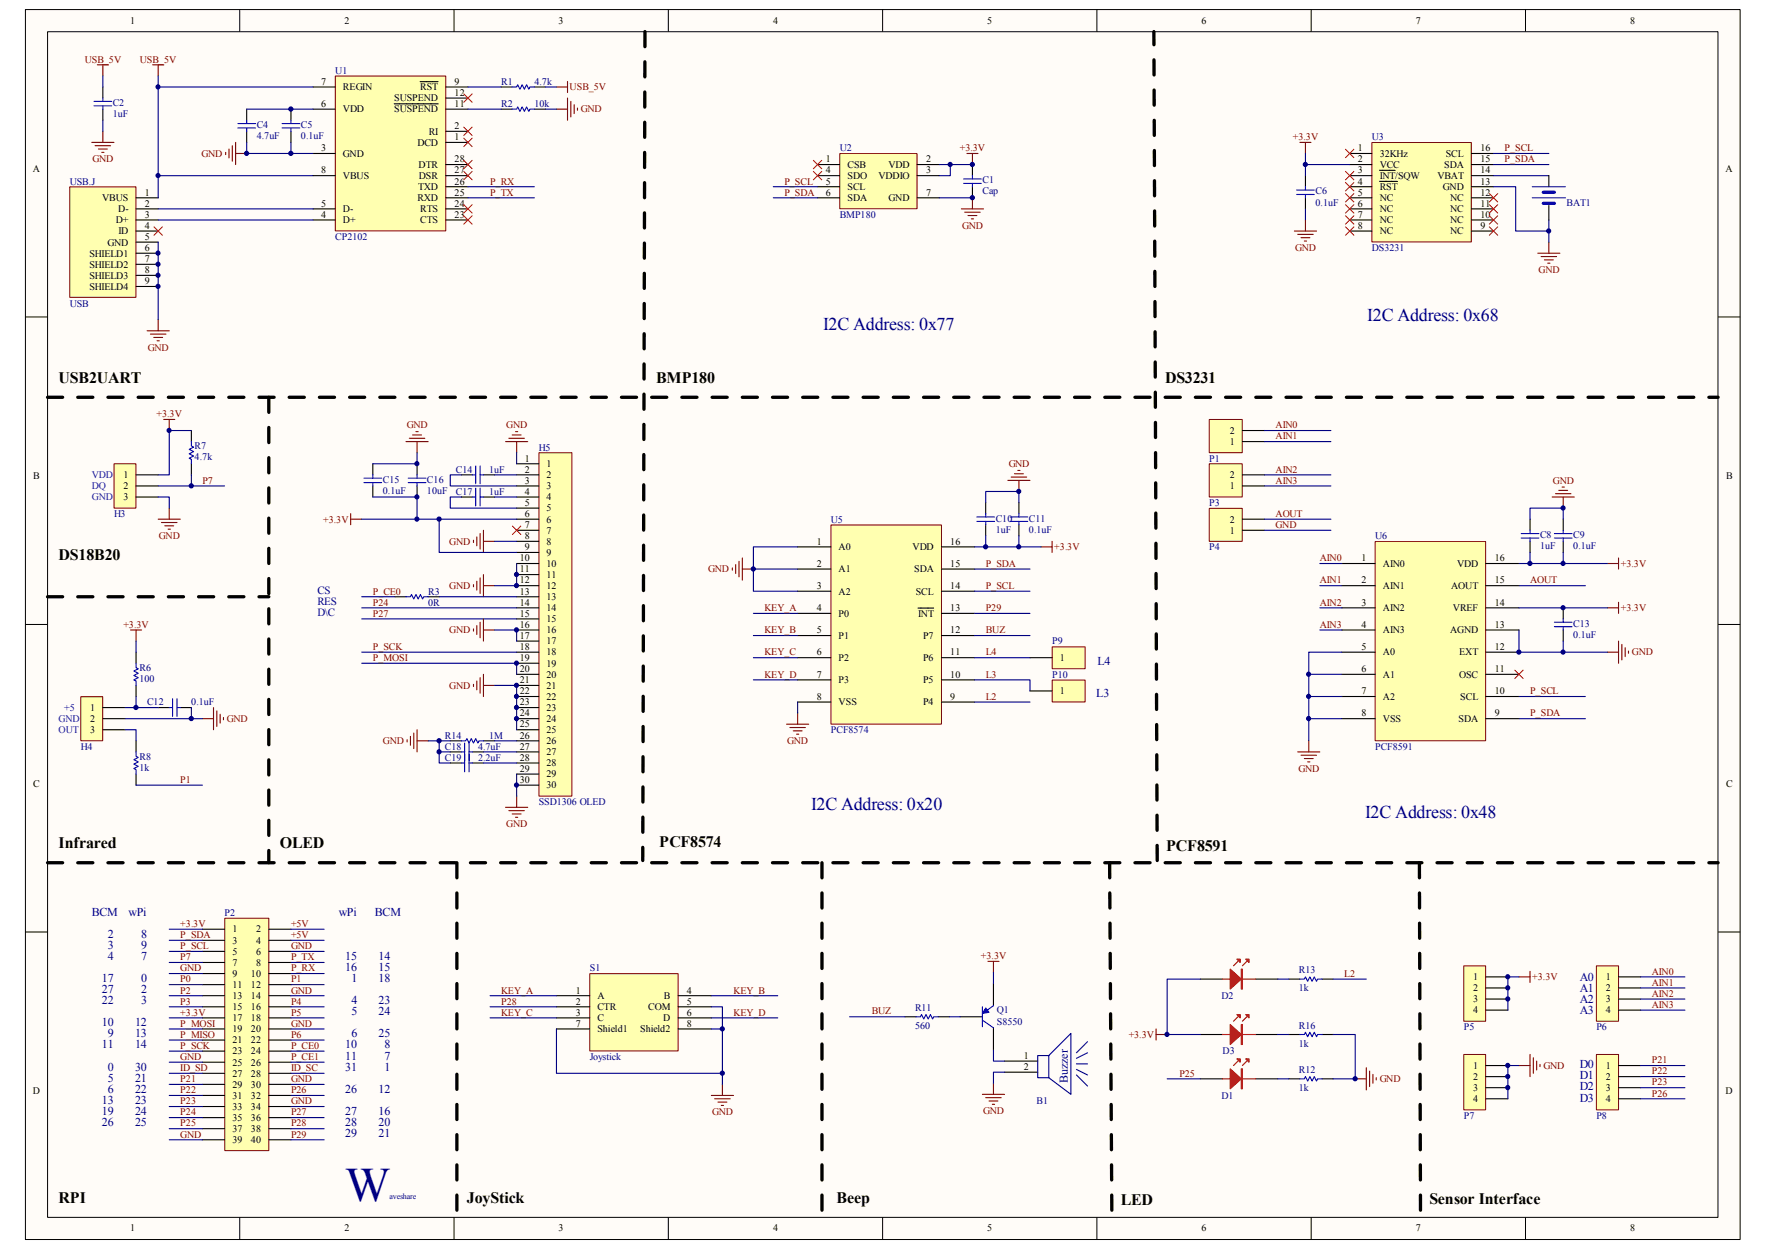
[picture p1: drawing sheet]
<svg xmlns="http://www.w3.org/2000/svg" width="297mm" height="210mm" viewBox="0 0 297 210" stroke-linecap="round" stroke-linejoin="round" font-family="sans-serif">
<defs><g id="words">
<text font-size="8.1" fill="#000080" x="58" y="202">W</text>
<g font-size="3" fill="#000080">
<text x="230" y="54">I2C Address: 0x68</text>
<text x="138.4" y="55.5">I2C Address: 0x77</text>
<text x="136.4" y="136.1">I2C Address: 0x20</text>
<text x="229.6" y="137.5">I2C Address: 0x48</text>
</g>
<g font-size="2.7">
<text x="9.9" y="64.4">USB2UART</text>
<text x="110.3" y="64.4">BMP180</text>
<text x="195.9" y="64.4">DS3231</text>
<text x="9.9" y="94.2">DS18B20</text>
<text x="9.9" y="142.6">Infrared</text>
<text x="47.1" y="142.6">OLED</text>
<text x="110.9" y="142.5">PCF8574</text>
<text x="196.1" y="143">PCF8591</text>
<text x="9.9" y="202.3">RPI</text>
<text x="78.5" y="202.3">JoyStick</text>
<text x="140.7" y="202.3">Beep</text>
<text x="188.5" y="202.7">LED</text>
<text x="240.4" y="202.4">Sensor Interface</text>
</g>
<g font-size="2" fill="#000080">
<text x="184.6" y="111.8">L4</text>
<text x="184.3" y="117.2">L3</text>
<text x="15.5" y="153.9">BCM</text>
<text x="21.6" y="153.9">wPi</text>
<text x="57" y="153.9">wPi</text>
<text x="63" y="153.9">BCM</text>
<text x="18.2" y="157.7">2</text>
<text x="18.2" y="159.5">3</text>
<text x="18.2" y="161.4">4</text>
<text x="23.7" y="157.7">8</text>
<text x="23.7" y="159.5">9</text>
<text x="23.7" y="161.4">7</text>
<text x="58.1" y="161.4">15</text>
<text x="63.7" y="161.4">14</text>
<text x="17.1" y="165.1">17</text>
<text x="17.1" y="167">27</text>
<text x="23.7" y="165.1">0</text>
<text x="23.7" y="167">2</text>
<text x="58.1" y="163.2">16</text>
<text x="59.1" y="165.1">1</text>
<text x="63.7" y="165.1">18</text>
<text x="63.7" y="163.2">15</text>
<text x="265.7" y="164.9">A0</text>
<text x="265.7" y="166.8">A1</text>
<text x="17.1" y="168.8">22</text>
<text x="17.1" y="172.6">10</text>
<text x="22.7" y="172.6">12</text>
<text x="23.7" y="168.8">3</text>
<text x="59.1" y="168.8">4</text>
<text x="59.1" y="170.7">5</text>
<text x="63.7" y="168.8">23</text>
<text x="63.7" y="170.7">24</text>
<text x="265.7" y="168.7">A2</text>
<text x="265.7" y="170.5">A3</text>
<text x="17.1" y="176.3">11</text>
<text x="18.2" y="174.4">9</text>
<text x="22.7" y="174.4">13</text>
<text x="22.7" y="176.3">14</text>
<text x="58.1" y="176.3">10</text>
<text x="58.1" y="178.1">11</text>
<text x="59.1" y="174.4">6</text>
<text x="63.7" y="174.4">25</text>
<text x="64.7" y="176.3">8</text>
<text x="64.7" y="178.1">7</text>
<text x="265.7" y="179.6">D0</text>
<text x="17.1" y="185.6">13</text>
<text x="18.2" y="180">0</text>
<text x="18.2" y="181.9">5</text>
<text x="18.2" y="183.7">6</text>
<text x="22.7" y="180">30</text>
<text x="22.7" y="181.9">21</text>
<text x="22.7" y="183.7">22</text>
<text x="22.7" y="185.6">23</text>
<text x="58.1" y="183.7">26</text>
<text x="58.1" y="180">31</text>
<text x="63.7" y="183.7">12</text>
<text x="64.7" y="180">1</text>
<text x="179.6" y="182.1" transform="rotate(-90 179.6 182.1)">Buzzer</text>
<text x="265.7" y="181.5">D1</text>
<text x="265.7" y="183.3">D2</text>
<text x="265.7" y="185.2">D3</text>
<text x="17.1" y="187.5">19</text>
<text x="17.1" y="189.3">26</text>
<text x="22.7" y="187.5">24</text>
<text x="22.7" y="189.3">25</text>
<text x="58.1" y="187.5">27</text>
<text x="58.1" y="189.3">28</text>
<text x="58.1" y="191.2">29</text>
<text x="63.7" y="191.2">21</text>
<text x="63.7" y="187.5">16</text>
<text x="63.7" y="189.3">20</text>
</g>
<g font-size="1.9" fill="#000080">
<text x="53.4" y="99.9">CS</text>
<text x="53.4" y="101.8">RES</text>
<text x="53.4" y="103.6">D\C</text>
</g>
<g font-size="1.7">
<text x="21.9" y="4">1</text>
<text x="57.9" y="4">2</text>
<text x="93.9" y="4">3</text>
<text x="130" y="4">4</text>
<text x="166" y="4">5</text>
<text x="202.1" y="4">6</text>
<text x="238.1" y="4">7</text>
<text x="274.2" y="4">8</text>
<text x="54" y="18">6</text>
<text x="54" y="14.2">7</text>
<text x="57.7" y="15.2">REGIN</text>
<text x="66.3" y="17">SUSPEND</text>
<text x="70.7" y="15.2">RST</text>
<text x="76.5" y="18">11</text>
<text x="76.5" y="16.1">12</text>
<text x="76.5" y="14.2">9</text>
<text x="57.7" y="18.9">VDD</text>
<text x="66.3" y="18.9">SUSPEND</text>
<text x="72.1" y="22.6">RI</text>
<text x="76.5" y="23.6">1</text>
<text x="76.5" y="21.7">2</text>
<text x="5.5" y="28.9">A</text>
<text x="54" y="29.1">8</text>
<text x="54" y="25.4">3</text>
<text x="57.7" y="26.3">GND</text>
<text x="70.2" y="24.5">DCD</text>
<text x="70.4" y="28.2">DTR</text>
<text x="76.5" y="29.1">27</text>
<text x="76.5" y="27.3">28</text>
<text x="138.9" y="27.3">1</text>
<text x="138.9" y="29.1">4</text>
<text x="142.5" y="28.2">CSB</text>
<text x="149.4" y="28.2">VDD</text>
<text x="155.8" y="27.3">2</text>
<text x="155.8" y="29.1">3</text>
<text x="228.4" y="25.4">1</text>
<text x="228.4" y="27.3">2</text>
<text x="228.4" y="29.1">3</text>
<text x="232" y="26.3">32KHz</text>
<text x="232" y="28.2">VCC</text>
<text x="242.9" y="28.2">SDA</text>
<text x="243.1" y="26.3">SCL</text>
<text x="249" y="29.1">14</text>
<text x="249" y="27.3">15</text>
<text x="249" y="25.4">16</text>
<text x="290.2" y="28.9">A</text>
<text x="17.2" y="33.8">VBUS</text>
<text x="19.9" y="35.7">D-</text>
<text x="24.4" y="32.9">1</text>
<text x="24.4" y="34.8">2</text>
<text x="54" y="34.8">5</text>
<text x="57.7" y="35.7">D-</text>
<text x="57.7" y="30.1">VBUS</text>
<text x="70.2" y="33.8">RXD</text>
<text x="70.3" y="32">TXD</text>
<text x="70.4" y="30.1">DSR</text>
<text x="70.7" y="35.7">RTS</text>
<text x="76.5" y="34.8">24</text>
<text x="76.5" y="32.9">25</text>
<text x="76.5" y="31">26</text>
<text x="138.9" y="31">5</text>
<text x="138.9" y="32.9">6</text>
<text x="142.5" y="30.1">SDO</text>
<text x="142.5" y="32">SCL</text>
<text x="142.5" y="33.8">SDA</text>
<text x="147.7" y="30.1">VDDIO</text>
<text x="149.4" y="33.8">GND</text>
<text x="155.8" y="32.9">7</text>
<text x="228.4" y="31">4</text>
<text x="228.4" y="32.9">5</text>
<text x="228.4" y="34.8">6</text>
<text x="232" y="30.1">INT/SQW</text>
<text x="232" y="32">RST</text>
<text x="232" y="33.8">NC</text>
<text x="232" y="35.7">NC</text>
<text x="241.7" y="30.1">VBAT</text>
<text x="242.7" y="32">GND</text>
<text x="243.9" y="35.7">NC</text>
<text x="243.9" y="33.8">NC</text>
<text x="249" y="34.8">11</text>
<text x="249" y="32.9">12</text>
<text x="249" y="31">13</text>
<text x="18.1" y="41.3">GND</text>
<text x="19.5" y="37.6">D+</text>
<text x="19.9" y="39.4">ID</text>
<text x="24.4" y="36.6">3</text>
<text x="24.4" y="38.5">4</text>
<text x="24.4" y="40.4">5</text>
<text x="54" y="36.6">4</text>
<text x="57.7" y="37.6">D+</text>
<text x="70.7" y="37.6">CTS</text>
<text x="76.5" y="36.6">23</text>
<text x="228.4" y="36.6">7</text>
<text x="228.4" y="38.5">8</text>
<text x="232" y="37.6">NC</text>
<text x="232" y="39.4">NC</text>
<text x="243.9" y="39.4">NC</text>
<text x="243.9" y="37.6">NC</text>
<text x="249" y="38.5">9</text>
<text x="249" y="36.6">10</text>
<text x="15" y="43.2">SHIELD1</text>
<text x="15" y="45">SHIELD2</text>
<text x="15" y="46.9">SHIELD3</text>
<text x="24.4" y="42.2">6</text>
<text x="24.4" y="44.1">7</text>
<text x="24.4" y="45.9">8</text>
<text x="24.4" y="47.8">9</text>
<text x="15" y="48.7">SHIELD4</text>
<text x="88.3" y="77.6">1</text>
<text x="206.8" y="74.8">1</text>
<text x="206.8" y="73">2</text>
<text x="5.6" y="80.6">B</text>
<text x="20.7" y="80.4">1</text>
<text x="20.7" y="82.3">2</text>
<text x="88.3" y="79.5">2</text>
<text x="88.3" y="81.3">3</text>
<text x="88.3" y="83.2">4</text>
<text x="91.9" y="78.5">1</text>
<text x="91.9" y="80.4">2</text>
<text x="91.9" y="82.3">3</text>
<text x="206.8" y="82.3">1</text>
<text x="206.8" y="80.4">2</text>
<text x="290.3" y="80.6">B</text>
<text x="20.7" y="84.1">3</text>
<text x="88.3" y="85.1">5</text>
<text x="88.3" y="86.9">6</text>
<text x="88.3" y="88.8">7</text>
<text x="91.9" y="84.1">4</text>
<text x="91.9" y="86">5</text>
<text x="91.9" y="87.9">6</text>
<text x="91.9" y="89.7">7</text>
<text x="206.8" y="89.7">1</text>
<text x="206.8" y="87.9">2</text>
<text x="87.4" y="94.4">10</text>
<text x="88.3" y="90.6">8</text>
<text x="88.3" y="92.5">9</text>
<text x="91.9" y="91.6">8</text>
<text x="91.9" y="93.4">9</text>
<text x="91.9" y="95.3">10</text>
<text x="137.4" y="91.6">1</text>
<text x="137.4" y="95.3">2</text>
<text x="141" y="92.5">A0</text>
<text x="153.5" y="92.5">VDD</text>
<text x="159.8" y="95.3">15</text>
<text x="159.8" y="91.6">16</text>
<text x="228.9" y="94.4">1</text>
<text x="232.6" y="95.3">AIN0</text>
<text x="245" y="95.3">VDD</text>
<text x="251.4" y="94.4">16</text>
<text x="87.4" y="96.2">11</text>
<text x="87.4" y="98.1">12</text>
<text x="87.4" y="100">13</text>
<text x="87.4" y="101.8">14</text>
<text x="91.9" y="97.2">11</text>
<text x="91.9" y="99">12</text>
<text x="91.9" y="100.9">13</text>
<text x="137.4" y="99">3</text>
<text x="141" y="96.2">A1</text>
<text x="141" y="100">A2</text>
<text x="153.8" y="96.2">SDA</text>
<text x="154" y="100">SCL</text>
<text x="159.8" y="99">14</text>
<text x="228.9" y="98.1">2</text>
<text x="228.9" y="101.8">3</text>
<text x="232.6" y="99">AIN1</text>
<text x="244.1" y="99">AOUT</text>
<text x="251.4" y="101.8">14</text>
<text x="251.4" y="98.1">15</text>
<text x="87.4" y="103.7">15</text>
<text x="87.4" y="105.5">16</text>
<text x="87.4" y="107.4">17</text>
<text x="91.9" y="102.8">14</text>
<text x="91.9" y="104.6">15</text>
<text x="91.9" y="106.5">16</text>
<text x="137.4" y="102.8">4</text>
<text x="137.4" y="106.5">5</text>
<text x="141" y="103.7">P0</text>
<text x="141" y="107.4">P1</text>
<text x="154.4" y="103.7">INT</text>
<text x="155.2" y="107.4">P7</text>
<text x="159.8" y="106.5">12</text>
<text x="159.8" y="102.8">13</text>
<text x="228.9" y="105.5">4</text>
<text x="232.6" y="102.8">AIN2</text>
<text x="232.6" y="106.5">AIN3</text>
<text x="243.9" y="106.5">AGND</text>
<text x="244.4" y="102.8">VREF</text>
<text x="251.4" y="105.5">13</text>
<text x="87.4" y="109.3">18</text>
<text x="87.4" y="111.1">19</text>
<text x="87.4" y="113">20</text>
<text x="91.9" y="108.3">17</text>
<text x="91.9" y="110.2">18</text>
<text x="91.9" y="112.1">19</text>
<text x="91.9" y="113.9">20</text>
<text x="137.4" y="110.2">6</text>
<text x="137.4" y="113.9">7</text>
<text x="141" y="111.1">P2</text>
<text x="155.2" y="111.1">P6</text>
<text x="159.8" y="113.9">10</text>
<text x="159.8" y="110.2">11</text>
<text x="178.2" y="111.1">1</text>
<text x="228.9" y="109.3">5</text>
<text x="228.9" y="113">6</text>
<text x="232.6" y="110.2">A0</text>
<text x="232.6" y="113.9">A1</text>
<text x="245.4" y="113.9">OSC</text>
<text x="245.4" y="110.2">EXT</text>
<text x="251.4" y="113">11</text>
<text x="251.4" y="109.3">12</text>
<text x="15.2" y="119.5">1</text>
<text x="87.4" y="114.9">21</text>
<text x="87.4" y="116.7">22</text>
<text x="87.4" y="118.6">23</text>
<text x="91.9" y="115.8">21</text>
<text x="91.9" y="117.7">22</text>
<text x="91.9" y="119.5">23</text>
<text x="137.4" y="117.7">8</text>
<text x="141" y="114.9">P3</text>
<text x="141" y="118.6">VSS</text>
<text x="155.2" y="118.6">P4</text>
<text x="155.2" y="114.9">P5</text>
<text x="159.8" y="117.7">9</text>
<text x="178.2" y="116.7">1</text>
<text x="228.9" y="116.7">7</text>
<text x="232.6" y="117.7">A2</text>
<text x="245.6" y="117.7">SCL</text>
<text x="251.4" y="116.7">10</text>
<text x="15.2" y="121.4">2</text>
<text x="15.2" y="123.2">3</text>
<text x="87.4" y="120.4">24</text>
<text x="87.4" y="122.3">25</text>
<text x="87.4" y="124.2">26</text>
<text x="91.9" y="121.4">24</text>
<text x="91.9" y="123.2">25</text>
<text x="91.9" y="125.1">26</text>
<text x="228.9" y="120.4">8</text>
<text x="232.6" y="121.4">VSS</text>
<text x="245.3" y="121.4">SDA</text>
<text x="251.4" y="120.4">9</text>
<text x="87.4" y="126">27</text>
<text x="87.4" y="127.9">28</text>
<text x="87.4" y="129.8">29</text>
<text x="87.4" y="131.6">30</text>
<text x="91.9" y="127">27</text>
<text x="91.9" y="128.8">28</text>
<text x="91.9" y="130.7">29</text>
<text x="5.6" y="132.3">C</text>
<text x="91.9" y="132.6">30</text>
<text x="290.3" y="132.3">C</text>
<text x="39.1" y="156.8">1</text>
<text x="39.1" y="158.7">3</text>
<text x="39.1" y="160.5">5</text>
<text x="43.1" y="156.8">2</text>
<text x="43.1" y="158.7">4</text>
<text x="43.1" y="160.5">6</text>
<text x="39.1" y="162.4">7</text>
<text x="39.1" y="164.3">9</text>
<text x="39.1" y="166.1">11</text>
<text x="39.1" y="168">13</text>
<text x="42.2" y="164.3">10</text>
<text x="42.2" y="166.1">12</text>
<text x="42.2" y="168">14</text>
<text x="43.1" y="162.4">8</text>
<text x="96.8" y="167.1">1</text>
<text x="100.5" y="168">A</text>
<text x="111.6" y="168">B</text>
<text x="115.5" y="167.1">4</text>
<text x="247.7" y="164.8">1</text>
<text x="247.7" y="166.7">2</text>
<text x="270.1" y="164.8">1</text>
<text x="270.1" y="166.7">2</text>
<text x="39.1" y="169.8">15</text>
<text x="39.1" y="171.7">17</text>
<text x="39.1" y="173.6">19</text>
<text x="42.2" y="169.8">16</text>
<text x="42.2" y="171.7">18</text>
<text x="42.2" y="173.6">20</text>
<text x="96.8" y="168.9">2</text>
<text x="96.8" y="170.8">3</text>
<text x="96.8" y="172.6">7</text>
<text x="100.5" y="169.8">CTR</text>
<text x="100.5" y="171.7">C</text>
<text x="100.5" y="173.6">Shield1</text>
<text x="107.7" y="173.6">Shield2</text>
<text x="109" y="169.8">COM</text>
<text x="111.6" y="171.7">D</text>
<text x="115.5" y="168.9">5</text>
<text x="115.5" y="170.8">6</text>
<text x="115.5" y="172.6">8</text>
<text x="247.7" y="168.5">3</text>
<text x="247.7" y="170.4">4</text>
<text x="270.1" y="168.5">3</text>
<text x="270.1" y="170.4">4</text>
<text x="39.1" y="175.4">21</text>
<text x="39.1" y="177.3">23</text>
<text x="39.1" y="179.2">25</text>
<text x="42.2" y="175.4">22</text>
<text x="42.2" y="177.3">24</text>
<text x="42.2" y="179.2">26</text>
<text x="172.2" y="178">1</text>
<text x="172.2" y="179.9">2</text>
<text x="247.7" y="179.7">1</text>
<text x="270.1" y="179.7">1</text>
<text x="5.5" y="184">D</text>
<text x="39.1" y="181">27</text>
<text x="39.1" y="182.9">29</text>
<text x="39.1" y="184.7">31</text>
<text x="42.2" y="181">28</text>
<text x="42.2" y="182.9">30</text>
<text x="42.2" y="184.7">32</text>
<text x="247.7" y="181.6">2</text>
<text x="247.7" y="183.4">3</text>
<text x="247.7" y="185.3">4</text>
<text x="270.1" y="181.6">2</text>
<text x="270.1" y="183.4">3</text>
<text x="270.1" y="185.3">4</text>
<text x="290.2" y="184">D</text>
<text x="39.1" y="186.6">33</text>
<text x="39.1" y="188.5">35</text>
<text x="39.1" y="190.3">37</text>
<text x="42.2" y="186.6">34</text>
<text x="42.2" y="188.5">36</text>
<text x="42.2" y="190.3">38</text>
<text x="39.1" y="192.2">39</text>
<text x="42.2" y="192.2">40</text>
<text x="21.9" y="207.1">1</text>
<text x="57.9" y="207.1">2</text>
<text x="93.9" y="207.1">3</text>
<text x="130" y="207.1">4</text>
<text x="166" y="207.1">5</text>
<text x="202.1" y="207.1">6</text>
<text x="238.1" y="207.1">7</text>
<text x="274.2" y="207.1">8</text>
</g>
<g font-size="1.7" fill="#800000">
<text x="14.3" y="10.5">USB_5V</text>
<text x="23.5" y="10.5">USB_5V</text>
<text x="95.8" y="15.2">USB_5V</text>
<text x="97.7" y="18.9">GND</text>
<text x="217.4" y="23.6">+3.3V</text>
<text x="15.5" y="27.3">GND</text>
<text x="33.9" y="26.3">GND</text>
<text x="161.4" y="25.4">+3.3V</text>
<text x="253" y="25.4">P_SCL</text>
<text x="253" y="27.3">P_SDA</text>
<text x="82.4" y="31">P_RX</text>
<text x="82.4" y="32.9">P_TX</text>
<text x="131.9" y="31">P_SCL</text>
<text x="131.9" y="32.9">P_SDA</text>
<text x="161.8" y="38.5">GND</text>
<text x="217.8" y="42.2">GND</text>
<text x="258.7" y="45.9">GND</text>
<text x="24.9" y="58.9">GND</text>
<text x="26.3" y="70.2">+3.3V</text>
<text x="68.4" y="72">GND</text>
<text x="85.1" y="72">GND</text>
<text x="214.5" y="72">AIN0</text>
<text x="214.5" y="73.9">AIN1</text>
<text x="34" y="81.3">P7</text>
<text x="169.6" y="78.5">GND</text>
<text x="214.5" y="79.5">AIN2</text>
<text x="214.5" y="81.3">AIN3</text>
<text x="261.2" y="81.3">GND</text>
<text x="54.4" y="87.9">+3.3V</text>
<text x="214.5" y="86.9">AOUT</text>
<text x="214.5" y="88.8">GND</text>
<text x="26.7" y="90.6">GND</text>
<text x="75.6" y="91.6">GND</text>
<text x="165.8" y="95.3">P_SDA</text>
<text x="177.3" y="92.5">+3.3V</text>
<text x="222" y="94.4">AIN0</text>
<text x="272.6" y="95.3">+3.3V</text>
<text x="62.7" y="101.8">P24</text>
<text x="62.7" y="100">P_CE0</text>
<text x="75.6" y="99">GND</text>
<text x="119.1" y="96.2">GND</text>
<text x="165.8" y="99">P_SCL</text>
<text x="222" y="98.1">AIN1</text>
<text x="222" y="101.8">AIN2</text>
<text x="257.3" y="98.1">AOUT</text>
<text x="20.7" y="105.5">+3.3V</text>
<text x="62.7" y="103.7">P27</text>
<text x="75.6" y="106.5">GND</text>
<text x="128.6" y="102.8">KEY_A</text>
<text x="128.6" y="106.5">KEY_B</text>
<text x="165.8" y="102.8">P29</text>
<text x="165.8" y="106.5">BUZ</text>
<text x="222" y="105.5">AIN3</text>
<text x="272.6" y="102.8">+3.3V</text>
<text x="62.7" y="109.3">P_SCK</text>
<text x="62.7" y="111.1">P_MOSI</text>
<text x="128.6" y="110.2">KEY_C</text>
<text x="128.6" y="113.9">KEY_D</text>
<text x="165.8" y="113.9">L3</text>
<text x="165.8" y="110.2">L4</text>
<text x="274.5" y="110.2">GND</text>
<text x="75.6" y="115.8">GND</text>
<text x="165.8" y="117.7">L2</text>
<text x="257.3" y="116.7">P_SCL</text>
<text x="38.1" y="121.4">GND</text>
<text x="64.4" y="125.1">GND</text>
<text x="132.4" y="125.1">GND</text>
<text x="257.3" y="120.4">P_SDA</text>
<text x="30.3" y="131.6">P1</text>
<text x="218.4" y="129.7">GND</text>
<text x="85.1" y="139">GND</text>
<text x="30.3" y="155.8">+3.3V</text>
<text x="48.9" y="155.8">+5V</text>
<text x="30.3" y="157.7">P_SDA</text>
<text x="30.3" y="159.6">P_SCL</text>
<text x="30.3" y="161.5">P7</text>
<text x="48.9" y="157.7">+5V</text>
<text x="48.9" y="159.6">GND</text>
<text x="48.9" y="161.5">P_TX</text>
<text x="165" y="161.3">+3.3V</text>
<text x="30.3" y="163.3">GND</text>
<text x="30.3" y="165.2">P0</text>
<text x="30.3" y="167.1">P2</text>
<text x="48.9" y="163.3">P_RX</text>
<text x="48.9" y="165.2">P1</text>
<text x="48.9" y="167.1">GND</text>
<text x="84.3" y="167.1">KEY_A</text>
<text x="123.4" y="167.1">KEY_B</text>
<text x="226.1" y="164.3">L2</text>
<text x="257.7" y="164.8">+3.3V</text>
<text x="277.8" y="163.9">AIN0</text>
<text x="277.8" y="165.7">AIN1</text>
<text x="277.8" y="167.6">AIN2</text>
<text x="30.3" y="168.9">P3</text>
<text x="30.3" y="170.8">+3.3V</text>
<text x="30.3" y="172.6">P_MOSI</text>
<text x="48.9" y="168.9">P4</text>
<text x="48.9" y="170.8">P5</text>
<text x="48.9" y="172.6">GND</text>
<text x="84.3" y="170.8">KEY_C</text>
<text x="84.3" y="168.9">P28</text>
<text x="123.4" y="170.8">KEY_D</text>
<text x="146.6" y="170.6">BUZ</text>
<text x="277.8" y="169.5">AIN3</text>
<text x="30.3" y="174.5">P_MISO</text>
<text x="30.3" y="176.4">P_SCK</text>
<text x="30.3" y="178.2">GND</text>
<text x="48.9" y="174.5">P6</text>
<text x="48.9" y="176.4">P_CE0</text>
<text x="48.9" y="178.2">P_CE1</text>
<text x="189.8" y="174.5">+3.3V</text>
<text x="259.6" y="179.7">GND</text>
<text x="277.8" y="178.8">P21</text>
<text x="30.3" y="180.1">ID_SD</text>
<text x="30.3" y="182">P21</text>
<text x="30.3" y="183.8">P22</text>
<text x="30.3" y="185.7">P23</text>
<text x="48.9" y="180.1">ID_SC</text>
<text x="48.9" y="182">GND</text>
<text x="48.9" y="183.8">P26</text>
<text x="48.9" y="185.7">GND</text>
<text x="198.3" y="181">P25</text>
<text x="232" y="182">GND</text>
<text x="277.8" y="184.4">P26</text>
<text x="277.8" y="180.6">P22</text>
<text x="277.8" y="182.5">P23</text>
<text x="30.3" y="187.5">P24</text>
<text x="30.3" y="189.4">P25</text>
<text x="30.3" y="191.3">GND</text>
<text x="48.9" y="187.5">P27</text>
<text x="48.9" y="189.4">P28</text>
<text x="48.9" y="191.3">P29</text>
<text x="119.8" y="187.5">GND</text>
<text x="165.3" y="187.3">GND</text>
</g>
<g font-size="1.7" fill="#000080">
<text x="19" y="17.8">C2</text>
<text x="56.4" y="12.4">U1</text>
<text x="84.3" y="14.2">R1</text>
<text x="84.3" y="18">R2</text>
<text x="89.9" y="14.2">4.7k</text>
<text x="89.9" y="18">10k</text>
<text x="19" y="19.7">1uF</text>
<text x="43.2" y="21.5">C4</text>
<text x="43.2" y="23.4">4.7uF</text>
<text x="50.6" y="21.5">C5</text>
<text x="50.6" y="23.4">0.1uF</text>
<text x="230.7" y="23.6">U3</text>
<text x="141.2" y="25.4">U2</text>
<text x="11.7" y="31">USB.J</text>
<text x="165.2" y="30.8">C1</text>
<text x="165.2" y="32.7">Cap</text>
<text x="221.2" y="32.7">C6</text>
<text x="221.2" y="34.6">0.1uF</text>
<text x="263.4" y="34.6">BAT1</text>
<text x="56.4" y="40.4">CP2102</text>
<text x="141.2" y="36.6">BMP180</text>
<text x="230.7" y="42.2">DS3231</text>
<text x="11.7" y="51.5">USB</text>
<text x="32.7" y="75.5">R7</text>
<text x="32.7" y="77.4">4.7k</text>
<text x="90.6" y="75.7">H5</text>
<text x="203.4" y="77.6">P1</text>
<text x="64.4" y="81.2">C15</text>
<text x="64.4" y="83">0.1uF</text>
<text x="71.8" y="81.2">C16</text>
<text x="71.8" y="83">10uF</text>
<text x="76.7" y="79.5">C14</text>
<text x="76.7" y="83.2">C17</text>
<text x="82.3" y="79.5">1uF</text>
<text x="82.3" y="83.2">1uF</text>
<text x="19.2" y="86.9">H3</text>
<text x="139.7" y="87.9">U5</text>
<text x="167.5" y="87.7">C10</text>
<text x="167.5" y="89.5">1uF</text>
<text x="173" y="87.7">C11</text>
<text x="173" y="89.5">0.1uF</text>
<text x="203.4" y="85.1">P3</text>
<text x="203.4" y="92.5">P4</text>
<text x="231.3" y="90.6">U6</text>
<text x="259" y="90.5">C8</text>
<text x="259" y="92.3">1uF</text>
<text x="264.6" y="90.5">C9</text>
<text x="264.6" y="92.3">0.1uF</text>
<text x="72" y="100">R3</text>
<text x="72" y="101.8">0R</text>
<text x="264.6" y="105.4">C13</text>
<text x="264.6" y="107.2">0.1uF</text>
<text x="23.5" y="112.8">R6</text>
<text x="177" y="108.3">P9</text>
<text x="177" y="113.9">P10</text>
<text x="23.5" y="114.7">100</text>
<text x="24.7" y="118.6">C12</text>
<text x="32.2" y="118.6">0.1uF</text>
<text x="74.8" y="124.2">R14</text>
<text x="82.3" y="124.2">1M</text>
<text x="139.7" y="123.2">PCF8574</text>
<text x="13.6" y="126">H4</text>
<text x="23.5" y="127.7">R8</text>
<text x="23.5" y="129.6">1k</text>
<text x="74.8" y="126">C18</text>
<text x="74.8" y="127.9">C19</text>
<text x="80.4" y="126">4.7uF</text>
<text x="80.4" y="127.9">2.2uF</text>
<text x="231.3" y="126">PCF8591</text>
<text x="90.6" y="135.3">SSD1306 OLED</text>
<text x="37.8" y="154">P2</text>
<text x="99.2" y="163.3">S1</text>
<text x="205.4" y="168">D2</text>
<text x="218.4" y="163.7">R13</text>
<text x="218.4" y="166.7">1k</text>
<text x="153.9" y="170">R11</text>
<text x="153.9" y="173">560</text>
<text x="167.6" y="170.4">Q1</text>
<text x="167.6" y="172.3">S8550</text>
<text x="218.4" y="173">R16</text>
<text x="246.2" y="173.2">P5</text>
<text x="268.5" y="173.2">P6</text>
<text x="99.2" y="178.2">Joystick</text>
<text x="205.6" y="177.3">D3</text>
<text x="218.4" y="176">1k</text>
<text x="174.3" y="185.7">B1</text>
<text x="205.4" y="184.7">D1</text>
<text x="218.4" y="180.4">R12</text>
<text x="218.4" y="183.4">1k</text>
<text x="246.2" y="188.1">P7</text>
<text x="268.5" y="188.1">P8</text>
</g>
<g font-size="1.7" fill="#00f">
<text x="15.5" y="80.4">VDD</text>
<text x="15.5" y="82.3">DQ</text>
<text x="15.5" y="84.1">GND</text>
<text x="10.8" y="119.5">+5</text>
<text x="9.9" y="121.4">GND</text>
<text x="9.9" y="123.2">OUT</text>
</g>
<text font-size="1.3" fill="#000080" x="65.5" y="201.6">aveshare</text>
</g></defs>
<path d="M4.3 1.7h288.4v206.7h-288.4z" fill="#fffcf8"/>
<path d="M4.3 1.6h288.4v206.8h-288.4z" fill="none" stroke="#000" stroke-width=".17"/>
<path d="M8 5.4h280.9v199.3h-280.9z" fill="#fffcf8"/>
<g fill="none" stroke="#000" stroke-width=".17">
<path d="M8 5.3h280.9v199.4h-280.9zM40.3 1.6v3.7M76.4 1.6v3.7M112.4 1.6v3.7M148.4 1.6v3.7M184.5 1.6v3.7M220.5 1.6v3.7M256.6 1.6v3.7M4.3 53.3h3.7M288.9 53.3h3.8M4.3 105h3.7M288.9 105h3.8"/>
<path d="M4.3 156.7h3.7M288.9 156.7h3.8M40.3 204.7v3.7M76.4 204.7v3.7M112.4 204.7v3.7M148.4 204.7v3.7M184.5 204.7v3.7M220.5 204.7v3.7M256.6 204.7v3.7"/>
</g>
<path d="M37.8 154.4h7.4v39.1h-7.4z" fill="#ffffb0"/>
<path d="M37.8 154.4h7.4v39.1h-7.4z" fill="none" stroke="#800000" stroke-width=".17"/>
<g fill="none" stroke="#000" stroke-width=".19">
<path d="M34 156.2h3.8M34 158.1h3.8M34 160h3.8M45.2 156.2h3.7M45.2 158.1h3.7M45.2 160h3.7M34 161.8h3.8M34 163.7h3.8M34 165.6h3.8M34 167.4h3.8M34 169.3h3.8M34 171.1h3.8"/>
<path d="M34 173h3.8M34 174.9h3.8M34 176.7h3.8M34 178.6h3.8M45.2 161.8h3.7M45.2 163.7h3.7M45.2 165.6h3.7M45.2 167.4h3.7M45.2 169.3h3.7M45.2 171.1h3.7M45.2 173h3.7M45.2 174.9h3.7"/>
<path d="M45.2 176.7h3.7M45.2 178.6h3.7M34 180.5h3.8M34 182.3h3.8M34 184.2h3.8M34 186h3.8M34 187.9h3.8M34 189.8h3.8M34 191.6h3.8M45.2 180.5h3.7M45.2 182.3h3.7M45.2 184.2h3.7"/>
<path d="M45.2 186h3.7M45.2 187.9h3.7M45.2 189.8h3.7M45.2 191.6h3.7"/>
</g>
<g fill="none" stroke="#000080" stroke-width=".19">
<path d="M28.5 156.2h5.5M28.5 158.1h5.5M28.5 160h5.5M28.5 161.8h5.5M28.5 163.7h5.5M28.5 165.6h5.5M28.5 167.4h5.5M28.5 169.3h5.5M28.5 171.1h5.5M28.5 173h5.5M28.5 174.9h5.5M28.5 176.7h5.5"/>
<path d="M28.5 178.6h5.5M28.5 180.5h5.5M28.5 182.3h5.5M28.5 184.2h5.5M28.5 186h5.5M28.5 187.9h5.5M28.5 189.8h5.5M28.5 191.6h5.5M48.9 191.6h5.6"/>
</g>
<path d="M56.4 12.8h18.6v26h-18.6z" fill="#ffffb0"/>
<path d="M56.4 12.8h18.6v26h-18.6z" fill="none" stroke="#800000" stroke-width=".17"/>
<g fill="none" stroke="#000" stroke-width=".19">
<path d="M52.7 18.4h3.7M52.7 14.6h3.7M66.3 17.5h7.4M70.7 13.7h3M75 18.4h3.7M75 16.5h3.7M75 14.6h3.7M52.7 37h3.7M52.7 35.1h3.7M52.7 29.5h3.7M52.7 25.8h3.7M75 37h3.7"/>
<path d="M75 35.1h3.7M75 33.3h3.7M75 31.4h3.7M75 29.5h3.7M75 27.7h3.7M75 23.9h3.7M75 22.1h3.7"/>
</g>
<path d="M11.8 31.5h11.1v18.5h-11.1z" fill="#ffffb0"/>
<path d="M11.7 31.4h11.2v18.6h-11.2z" fill="none" stroke="#800000" stroke-width=".17"/>
<g fill="none" stroke="#000" stroke-width=".19">
<path d="M17.3 14.6v1.9M17.3 18.4v1.8M41.5 18.4v1.8M48.9 18.4v1.8M84.3 14.6h1.8M84.3 18.4h1.8M89.9 14.6h1.8M89.9 18.4h1.8M22.9 33.3h3.7M22.9 35.1h3.7M22.9 37h3.7M22.9 38.8h3.7"/>
<path d="M41.5 22.1v1.8M48.9 22.1v1.8M22.9 40.7h3.7M22.9 42.6h3.7M22.9 44.4h3.7M22.9 46.3h3.7M22.9 48.2h3.7"/>
</g>
<g fill="none" stroke="#800000" stroke-width=".19">
<path d="M16.4 10.9h1.8M17.3 10.9v1.9M25.7 10.9h1.8M26.6 10.9v1.9M93.6 14.6h1.8M93.6 18.4h1.8M95.4 13.7v1.9M95.4 16.5v3.7M96 17v2.7M96.6 17.6v1.5M97.1 18.2v.3M15.4 23.9h3.8"/>
<path d="M16 24.5h2.6M16.6 25.1h1.4M17.1 25.6h.4M17.3 22.1v1.8M24.7 55.6h3.8M25.3 56.2h2.6M25.9 56.7h1.4M26.4 57.3h.4M26.6 53.8v1.8"/>
</g>
<g fill="none" stroke="#f00" stroke-width=".17">
<path d="M78 15.7l1.4 1.5M79.4 15.7l-1.4 1.5M25.9 38.1l1.4 1.5M27.3 38.1l-1.4 1.5M78 21.3l1.4 1.5M78 23.2l1.4 1.5M78 26.9l1.4 1.5M78 28.8l1.4 1.5M78 34.4l1.4 1.5M78 36.2l1.4 1.5M79.4 21.3l-1.4 1.5M79.4 23.2l-1.4 1.5"/>
<path d="M79.4 26.9l-1.4 1.5M79.4 28.8l-1.4 1.5M79.4 34.4l-1.4 1.5M79.4 36.2l-1.4 1.5"/>
</g>
<g fill="none" stroke="#000080" stroke-width=".19">
<path d="M17.3 12.8v1.8M26.6 12.8v1.8M41.5 18.4h11.2M52.7 14.6h-26.1v18.7M78.7 18.4h5.6M78.7 14.6h5.6M91.7 18.4h1.9M91.7 14.6h1.9M17.3 20.2v1.9M26.6 37h26.1M26.6 35.1h26.1M26.6 29.5h26.1"/>
<path d="M48.9 23.9v1.9M78.7 31.4h11.2M78.7 33.3h11.2M26.6 40.7v13.1"/>
</g>
<g fill="none" stroke="#00f" stroke-width=".19">
<path d="M15.8 17h3M15.8 17.8h3M17.3 16.5v.5M17.3 17.8v.6M86.1 14.6h.8l.2-.3 .3 .7 .4-.7 .4 .7 .4-.7 .3 .7 .2-.4h.8M86.1 18.4h.8l.2-.4 .3 .7 .4-.7 .4 .7 .4-.7 .3 .7 .2-.3h.8M40 20.8h3M40 21.5h3M41.5 20.2v.6M41.5 21.5v.6M47.4 20.8h3M47.4 21.5h3"/>
<path d="M48.9 20.2v.6M48.9 21.5v.6"/>
</g>
<path d="M230.8 24h16.6v16.7h-16.6z" fill="#ffffb0"/>
<path d="M230.7 24h16.7v16.7h-16.7z" fill="none" stroke="#800000" stroke-width=".17"/>
<g fill="none" stroke="#000" stroke-width=".19">
<path d="M219.5 29.5v1.9M219.5 33.3v1.8M227 25.8h3.7M227 27.7h3.7M227 29.5h3.7M227 31.4h3.7M227 33.3h3.7M227 35.1h3.7M227 37h3.7M227 38.8h3.7M232 28.6h2.6M232 30.5h3"/>
<path d="M247.5 25.8h3.7M247.5 27.7h3.7M247.5 29.5h3.7M247.5 31.4h3.7M247.5 33.3h3.7M247.5 35.1h3.7M247.5 37h3.7M247.5 38.8h3.7"/>
</g>
<g fill="none" stroke="#f00" stroke-width=".17">
<path d="M226.2 25.1l1.5 1.5M226.2 28.8l1.5 1.5M226.2 30.6l1.5 1.5M226.2 32.5l1.5 1.5M226.2 34.4l1.5 1.5M226.2 36.2l1.5 1.5M226.2 38.1l1.5 1.5M227.7 25.1l-1.5 1.5M227.7 28.8l-1.5 1.5M227.7 30.6l-1.5 1.5M227.7 32.5l-1.5 1.5M227.7 34.4l-1.5 1.5"/>
<path d="M227.7 36.2l-1.5 1.5M227.7 38.1l-1.5 1.5M250.4 38.1l1.5 1.5M250.4 36.2l1.5 1.5M250.4 34.4l1.5 1.5M250.4 32.5l1.5 1.5M251.9 38.1l-1.5 1.5M251.9 36.2l-1.5 1.5M251.9 34.4l-1.5 1.5M251.9 32.5l-1.5 1.5"/>
</g>
<path d="M217.7 38.8h3.7M218.2 39.4h2.6M218.6 23.9h1.9M218.8 40h1.5M219.5 23.9v1.9M219.5 37v1.8M219.4 40.5h.3M258.6 42.6h3.7M259.2 43.1h2.6M259.7 43.7h1.5M260.3 44.3h.4M260.5 40.7v1.9" fill="none" stroke="#800000" stroke-width=".19"/>
<path d="M218.1 32h2.9M218.1 32.7h2.9M219.5 31.4v.6M219.5 32.7v.6" fill="none" stroke="#00f" stroke-width=".19"/>
<path d="M219.5 25.8v3.7M219.5 35.1v1.9M219.5 27.7h7.5M251.2 31.4h3.7v7.4h5.6v-1.8M251.2 27.7h9.3M251.2 29.5h9.3M251.2 25.8h9.3M260.5 38.8v1.9" fill="none" stroke="#000080" stroke-width=".19"/>
<path d="M231.3 91.1h18.6v33.4h-18.6z" fill="#ffffb0"/>
<path d="M231.3 91.1h18.6v33.4h-18.6z" fill="none" stroke="#800000" stroke-width=".17"/>
<g fill="none" stroke="#000" stroke-width=".19">
<path d="M225.7 94.7h5.6M225.7 98.5h5.6M249.9 94.7h5.6M249.9 98.5h5.6M257.3 87.3v1.9M257.3 91v1.9M262.9 87.3v1.9M262.9 91v1.9M225.7 102.2h5.6M225.7 105.9h5.6M225.7 109.7h5.6M225.7 113.4h5.6"/>
<path d="M225.7 117.1h5.6M249.9 102.2h5.6M249.9 105.9h5.6M249.9 109.7h5.6M249.9 113.4h5.6M249.9 117.1h5.6M262.9 102.2v1.9M262.9 105.9v1.9M225.7 120.8h5.6M249.9 120.8h5.6"/>
</g>
<path d="M222 98.5h3.7M222 94.7h3.7M255.5 98.5h11.1M222 105.9h3.7M222 102.2h3.7M255.5 105.9v3.8h14.8M255.5 117.1h11.1M255.5 102.2h14.8M262.9 107.8v1.9M255.5 120.8h11.1" fill="none" stroke="#000080" stroke-width=".19"/>
<g fill="none" stroke="#800000" stroke-width=".19">
<path d="M261 83.6h3.8M261.6 83h2.6M262.2 82.4h1.4M262.7 81.9h.4M262.9 83.6v1.8M270.3 94.7h1.9M272.2 93.8v1.9M270.3 109.7h1.9M270.3 102.2h1.9M272.2 101.3v1.8M272.2 107.8v3.7M272.8 108.3v2.7"/>
<path d="M273.3 108.9v1.5M273.9 109.5v.3M218.2 126.4h3.8M218.8 127h2.6M219.4 127.5h1.4M219.9 128.1h.4M220.1 124.6v1.8"/>
</g>
<path d="M255.8 90.5h3M255.8 89.7h3M257.3 89.2v.5M257.3 90.5v.5M261.4 90.5h3M261.4 89.7h3M262.9 89.2v.5M262.9 90.5v.5M261.4 104.6h3M261.4 105.4h3M262.9 104.1v.5M262.9 105.4v.5" fill="none" stroke="#00f" stroke-width=".19"/>
<path d="M254.7 112.6l1.5 1.5M256.2 112.6l-1.5 1.5" fill="none" stroke="#f00" stroke-width=".17"/>
<path d="M139.8 88.3h18.5v33.5h-18.5z" fill="#ffffb0"/>
<path d="M139.7 88.3h18.6v33.5h-18.6z" fill="none" stroke="#800000" stroke-width=".17"/>
<g fill="none" stroke="#000" stroke-width=".19">
<path d="M134.1 92h5.6M134.1 95.7h5.6M134.1 99.4h5.6M158.3 92h5.6M158.3 95.7h5.6M158.3 99.4h5.6M165.8 84.5v1.9M165.8 88.2v1.9M171.4 84.5v1.9M171.4 88.2v1.9M134.1 103.1h5.6M134.1 106.9h5.6"/>
<path d="M134.1 110.6h5.6M134.1 114.3h5.6M134.1 118h5.6M154.4 102.2h2.6M158.3 103.1h5.6M158.3 106.9h5.6M158.3 110.6h5.6M158.3 114.3h5.6M158.3 118h5.6"/>
</g>
<path d="M170.6 79.7h1.5M171.2 79.1h.3M169.5 80.8h3.7M170.1 80.2h2.6M171.4 80.8v1.8M175.1 92h1.8M176.9 91v1.9M134.1 119.9v1.9M132.3 121.8h3.7M132.8 122.3h2.6M133.4 122.9h1.5M134 123.4h.3" fill="none" stroke="#800000" stroke-width=".19"/>
<g fill="none" stroke="#000080" stroke-width=".19">
<path d="M163.9 95.7h9.3M163.9 99.4h9.3M163.9 92h11.2M165.8 84.5v-1.9h5.6v1.9M165.8 90.1v1.9M171.4 90.1v1.9M126.7 103.1h7.4M126.7 106.9h7.4M126.7 110.6h7.4M126.7 114.3h7.4M134.1 118v1.9M163.9 103.1h9.3"/>
<path d="M163.9 106.9h9.3M163.9 110.6h9.3M163.9 118h9.3"/>
</g>
<path d="M164.3 86.9h3M164.3 87.7h3M165.8 86.4v.5M165.8 87.7v.5M169.9 86.9h2.9M169.9 87.7h2.9M171.4 86.4v.5M171.4 87.7v.5" fill="none" stroke="#00f" stroke-width=".19"/>
<path d="M19.2 78h3.7v7.4h-3.7z" fill="#ffffb0"/>
<path d="M19.2 78h3.7v7.4h-3.7z" fill="none" stroke="#800000" stroke-width=".17"/>
<path d="M22.9 79.8h3.7M22.9 81.7h3.7M22.9 83.6h3.7" fill="none" stroke="#000" stroke-width=".19"/>
<path d="M13.6 117.2h3.7v7.3h-3.7z" fill="#ffffb0"/>
<path d="M13.6 117.1h3.7v7.4h-3.7z" fill="none" stroke="#800000" stroke-width=".17"/>
<path d="M32.2 72.4v1.8M32.2 78v1.8M17.3 119h3.7M22.9 109.7v1.8M22.9 115.2v1.9M26.6 119h1.9M30.3 119h1.9M17.3 120.8h3.7M17.3 122.7h3.7M22.9 124.6v1.8M22.9 130.1v1.9" fill="none" stroke="#000" stroke-width=".19"/>
<g fill="none" stroke="#800000" stroke-width=".19">
<path d="M27.5 70.5h1.9M28.5 70.5v1.9M26.6 87.3h3.7M27.2 87.9h2.6M27.7 88.4h1.5M28.3 89h.3M28.5 85.4v1.9M22 105.9h1.8M22.9 105.9v1.9M35.9 119v3.7M36.5 119.5v2.6M34 120.8h1.9"/>
<path d="M37 120.1v1.5M37.6 120.6v.4"/>
</g>
<path d="M32.2 72.4h-3.7v7.4h-1.9M32.2 79.8v1.9h-5.6M26.6 83.6h1.9v1.8M32.2 81.7h5.6M21 119h5.6M22.9 107.8v1.9M22.9 117.1v1.9M32.2 119v1.8M21 122.7h1.9v1.9M21 120.8h13M22.9 132h11.1" fill="none" stroke="#000080" stroke-width=".19"/>
<path d="M32.2 74.2v.8l.4 .2-.8 .4 .8 .3-.8 .4 .8 .4-.8 .3 .4 .2v.8M22.9 111.5v.8l.4 .1-.8 .4 .8 .4-.8 .4 .8 .3-.8 .4 .4 .2v.7M28.5 119h.5M29 117.5v3M29.8 117.5v3M29.8 119h.5M22.9 126.4v.8l.4 .2-.8 .3 .8 .4-.8 .4 .8 .3-.8 .4 .4 .2v.7" fill="none" stroke="#00f" stroke-width=".19"/>
<path d="M99.2 163.7h14.8v13h-14.8z" fill="#ffffb0"/>
<path d="M99.2 163.7h14.8v13h-14.8z" fill="none" stroke="#800000" stroke-width=".17"/>
<g fill="none" stroke="#000" stroke-width=".19">
<path d="M260.5 29.5v1.9M260.5 34.6v2.4M93.6 167.4h5.6M93.6 169.3h5.6M93.6 171.1h5.6M93.6 173h5.6M114.1 167.4h5.5M114.1 169.3h5.5M114.1 171.1h5.5M114.1 173h5.5M152.2 171h1.9M157.8 171h1.8"/>
<path d="M161.5 171h3.7M167.1 165.4v3.7M167.1 172.8v3.7M168.9 178.4h5.6M201.9 164.6h3.7M211.2 164.6h3.7M216.8 164.6h1.8M222.3 164.6h1.9M168.9 180.3h5.6M201.9 181.4h3.7M211.2 181.4h3.7M216.8 181.4h1.8"/>
<path d="M222.3 181.4h1.9"/>
</g>
<g fill="none" stroke="#800000" stroke-width=".19">
<path d="M166.1 161.6h1.9M167.1 161.6v1.9M229.8 179.5v3.8M119.6 184.2h3.8M120.2 184.7h2.6M120.7 185.3h1.5M121.3 185.9h.4M121.5 182.3v1.9M165.2 184h3.7M165.8 184.6h2.6M166.3 185.1h1.5M166.9 185.7h.4"/>
<path d="M167.1 182.1v1.9M227.9 181.4h1.9M230.3 180.1v2.6M230.9 180.6v1.5M231.5 181.2v.4"/>
</g>
<g fill="none" stroke="#000080" stroke-width=".19">
<path d="M255.5 94.7h14.8M257.3 87.3v-1.9h5.6v1.9M257.3 92.9v1.8M262.9 92.9v1.8M82.4 167.4h11.2M82.4 171.1h11.2M82.4 169.3h11.2M93.6 173v7.5h27.9M119.6 169.3h1.9v13M119.6 167.4h11.2M119.6 171.1h11.2M119.6 173h1.9"/>
<path d="M159.6 171h1.9M167.1 176.5v1.9h1.8M167.1 163.5v1.9M168.9 180.3h-1.8v1.8M196.3 181.4h5.6"/>
</g>
<path d="M205.6 164.6h5.6M208.2 161.6l-.7 .8M208.2 178.4l-.7 .8M209.7 161.6l-.8 .8M209.7 178.4l-.8 .8M205.6 181.4h5.6" fill="none" stroke="#bf0000" stroke-width=".19"/>
<g fill="#bf0000" stroke="#bf0000" stroke-width=".19">
<path d="M206.9 162.9l1.9 1.7-1.9 1.7z"/>
<path d="M209.5 161.3h.6v.5z"/>
<path d="M208 161.3h.6v.5z"/>
<path d="M206.9 179.7l1.9 1.7-1.9 1.7z"/>
<path d="M209.5 178h.6v.6z"/>
<path d="M208 178h.6v.6z"/>
<path d="M208.8 162.9h.1v3.4h-.1z" fill-rule="evenodd"/>
<path d="M208.8 179.7h.1v3.4h-.1z" fill-rule="evenodd"/>
</g>
<path d="M257.7 31.4h5.6M257.7 33.3h5.6M154.1 171h.7l.2-.4 .4 .7 .3-.7 .4 .7 .4-.7 .3 .7 .2-.3h.8M165.2 169.3v3.3M165.2 171.5l1.9 1.3M167.1 169.1l-1.3 .9M218.6 164.6h.8l.1-.4 .4 .8 .4-.8 .4 .8 .3-.8 .4 .8 .2-.4h.7M218.6 181.4h.8l.1-.4 .4 .8 .4-.8 .4 .8 .3-.8 .4 .8 .2-.4h.7" fill="none" stroke="#00f" stroke-width=".19"/>
<path d="M176.4 177.5l3.7-3.8v10.3l-3.7-2.8h-1.9v-3.7h1.9v3.7M181 178.9h1.9M181 179.8l1.9 .9M182.9 175.1l-1.9 1.9M182.9 177l-1.9 .9M181 180.7l1.9 1.9" fill="none" stroke="#0c0087" stroke-width=".19"/>
<path d="M165.8 169.5l.5 .7-1.1 .2z" fill="#00f" stroke="#00f" stroke-width=".17"/>
<path d="M108.5 5.3l-.4 139.4M8 66.8h280.9M45.2 66.8v78.3M8 100.3h37.2M8 145.1h280.9M76.8 145.1v59.6M186.6 145.1l.4 58.6M194.6 144.7l-.5-139.4M238.7 145.1l.2 58.6" fill="none" stroke="#000" stroke-width=".56" stroke-dasharray="2.5 2.5"/>
<path d="M259.5 32.3h1.9M259.5 34.2h1.9" fill="none" stroke="#00f" stroke-width=".56"/>
<path d="M90.7 76.2h5.5v57.7h-5.5z" fill="#ffffb0"/>
<path d="M90.6 76.1h5.6v57.8h-5.6z" fill="none" stroke="#800000" stroke-width=".17"/>
<g fill="none" stroke="#000" stroke-width=".19">
<path d="M62.7 78v1.8M70.1 78v1.8M77.6 79.8h1.8M81.3 79.8h1.9M86.9 78h3.7M86.9 79.8h3.7M62.7 81.7v1.9M70.1 81.7v1.9M77.6 83.6h1.8M81.3 83.6h1.9M86.9 81.7h3.7M86.9 83.6h3.7"/>
<path d="M86.9 85.4h3.7M86.9 87.3h3.7M86.9 89.2h3.7M86.9 91h3.7M86.9 92.9h3.7M86.9 94.7h3.7M86.9 96.6h3.7M86.9 98.5h3.7M86.9 100.3h3.7M86.9 102.2h3.7M86.9 104.1h3.7M86.9 105.9h3.7"/>
<path d="M86.9 107.8h3.7M86.9 109.7h3.7M86.9 111.5h3.7M86.9 113.4h3.7M86.9 115.2h3.7M86.9 117.1h3.7M86.9 119h3.7M75.7 124.6h1.9M75.7 126.4h1.9M75.7 128.3h1.9M79.4 126.4h1.9M79.4 128.3h1.9"/>
<path d="M81.3 124.6h1.9M86.9 120.8h3.7M86.9 122.7h3.7M86.9 124.6h3.7M86.9 126.4h3.7M86.9 128.3h3.7M86.9 130.1h3.7M86.9 132h3.7M201.9 173.9h3.7M211.2 173.9h3.7M216.8 173.9h1.8M222.3 173.9h1.9"/>
</g>
<g fill="none" stroke="#00f" stroke-width=".19">
<path d="M62.7 79.8v.6M70.1 79.8v.6M79.4 79.8h.6M80 78.4v2.9M80.7 78.4v2.9M80.7 79.8h.6M61.2 80.4h3M61.2 81.1h3M62.7 81.1v.6M68.7 80.4h2.9M68.7 81.1h2.9M70.1 81.1v.6"/>
<path d="M79.4 83.6h.6M80 82.1v3M80.7 82.1v3M80.7 83.6h.6M77.6 124.6h.7l.2-.4 .4 .7 .4-.7 .3 .7 .4-.7 .4 .7 .2-.3h.7M77.6 126.4h.5M77.6 128.3h.5M78.1 124.9v4.9M78.9 124.9v4.9M78.9 126.4h.5M78.9 128.3h.5M218.6 173.9h.8l.1-.3 .4 .7 .4-.7 .4 .7 .3-.7 .4 .7 .2-.4h.7"/>
</g>
<g fill="none" stroke="#000080" stroke-width=".19">
<path d="M70.1 76.1v1.9h-7.4M77.6 79.8h-1.9v1.9h11.2M83.2 79.8h3.7M86.9 76.1v1.9M60.8 87.3h13.1M62.7 83.6h7.4v3.7M77.6 83.6h-1.9v1.8h11.2M83.2 83.6h3.7M83.2 91h3.7M86.9 87.3h-13v5.6h13M60.8 111.5h26.1v1.9M60.8 102.2h26.1"/>
<path d="M60.8 104.1h26.1M60.8 109.7h26.1M83.2 105.9h3.7v1.9M83.2 115.2h3.7v7.5M72 124.6h1.9v3.7h1.8M73.9 126.4h1.8M73.9 124.6h1.8M81.3 126.4h5.6M81.3 128.3h5.6M83.2 124.6h3.7M86.9 130.1v3.8M142.9 171h9.3"/>
<path d="M214.9 164.6h1.9M214.9 173.9h1.9M224.2 164.6h5.6M214.9 181.4h1.9"/>
</g>
<path d="M86.1 88.4l1.5 1.5M87.6 88.4l-1.5 1.5" fill="none" stroke="#f00" stroke-width=".17"/>
<g fill="none" stroke="#800000" stroke-width=".19">
<path d="M68.3 74.2h3.7M68.8 73.7h2.6M69.4 73.1h1.5M70 72.6h.3M70.1 74.2v1.9M85 74.2h3.7M85.6 73.7h2.6M86.1 73.1h1.5M86.7 72.6h.4M86.9 74.2v1.9M59 86.4v1.8M59 87.3h1.8"/>
<path d="M79.6 90.8v.4M79.6 98.3v.4M80.2 90.3v1.5M80.2 97.7v1.5M80.7 89.7v2.6M80.7 97.2v2.6M81.3 89.2v3.7M81.3 96.6v3.7M81.3 91h1.9M81.3 98.5h1.9M79.6 105.7v.4M79.6 115.1v.3"/>
<path d="M80.2 105.2v1.5M80.2 114.5v1.5M80.7 104.6v2.6M80.7 113.9v2.6M81.3 104.1v3.7M81.3 113.4v3.7M81.3 105.9h1.9M81.3 115.2h1.9M68.5 124.4v.3M69 123.8v1.5M69.6 123.3v2.6M70.1 122.7v3.7"/>
<path d="M70.1 124.6h1.9M85 135.7h3.7M85.6 136.3h2.6M86.1 136.9h1.5M86.7 137.4h.4M86.9 133.9v1.8M194.4 173v1.9M194.4 173.9h1.9"/>
</g>
<path d="M205.6 173.9h5.6M208.2 171l-.7 .7M209.7 171l-.8 .7" fill="none" stroke="#bf0000" stroke-width=".19"/>
<g fill="#bf0000" stroke="#bf0000" stroke-width=".19">
<path d="M206.9 172.3l1.9 1.6-1.9 1.7z"/>
<path d="M209.5 170.6h.6v.5z"/>
<path d="M208 170.6h.6v.5z"/>
<path d="M208.8 172.3h.1v3.3h-.1z" fill-rule="evenodd"/>
</g>
<path d="M203.4 70.6h5.5v5.5h-5.5z" fill="#ffffb0"/>
<path d="M203.4 70.5h5.5v5.6h-5.5z" fill="none" stroke="#800000" stroke-width=".17"/>
<path d="M208.9 74.2h3.8M208.9 72.4h3.8" fill="none" stroke="#000" stroke-width=".19"/>
<path d="M203.4 78h5.5v5.6h-5.5z" fill="#ffffb0"/>
<path d="M203.4 78h5.5v5.6h-5.5z" fill="none" stroke="#800000" stroke-width=".17"/>
<path d="M208.9 79.8h3.8M208.9 81.7h3.8" fill="none" stroke="#000" stroke-width=".19"/>
<path d="M203.4 85.5h5.5v5.5h-5.5z" fill="#ffffb0"/>
<path d="M203.4 85.5h5.5v5.5h-5.5z" fill="none" stroke="#800000" stroke-width=".17"/>
<path d="M208.9 89.2h3.8M208.9 87.3h3.8" fill="none" stroke="#000" stroke-width=".19"/>
<path d="M212.7 72.4h11.1M212.7 74.2h11.1M212.7 79.8h11.1M212.7 81.7h11.1M212.7 87.3h11.1M212.7 89.2h11.1" fill="none" stroke="#000080" stroke-width=".19"/>
<path d="M246.2 162.4h3.7v9.3h-3.7z" fill="#ffffb0"/>
<path d="M246.2 162.4h3.7v9.3h-3.7z" fill="none" stroke="#800000" stroke-width=".17"/>
<path d="M249.9 164.2h3.7M249.9 166.1h3.7M249.9 168h3.7M249.9 169.8h3.7" fill="none" stroke="#000" stroke-width=".19"/>
<path d="M246.2 177.3h3.7v9.3h-3.7z" fill="#ffffb0"/>
<path d="M246.2 177.3h3.7v9.3h-3.7z" fill="none" stroke="#800000" stroke-width=".17"/>
<path d="M249.9 179.2h3.7M249.9 181h3.7M249.9 182.9h3.7M249.9 184.7h3.7" fill="none" stroke="#000" stroke-width=".19"/>
<path d="M268.5 162.4h3.7v9.3h-3.7z" fill="#ffffb0"/>
<path d="M268.5 162.4h3.7v9.3h-3.7z" fill="none" stroke="#800000" stroke-width=".17"/>
<path d="M272.2 164.2h3.7M272.2 166.1h3.7M272.2 168h3.7M272.2 169.8h3.7" fill="none" stroke="#000" stroke-width=".19"/>
<path d="M268.5 177.3h3.7v9.3h-3.7z" fill="#ffffb0"/>
<path d="M268.5 177.3h3.7v9.3h-3.7z" fill="none" stroke="#800000" stroke-width=".17"/>
<path d="M272.2 179.2h3.7M272.2 181h3.7M272.2 182.9h3.7M272.2 184.7h3.7" fill="none" stroke="#000" stroke-width=".19"/>
<path d="M255.5 164.2h1.8M255.5 179.2h1.8M257.3 163.3v1.9M257.3 177.3v3.7M257.9 177.9v2.6M258.4 178.4v1.5M259 179v.3" fill="none" stroke="#800000" stroke-width=".19"/>
<path d="M86.9 94.7v3.8h-3.7M163.9 114.3h9.3v1.9M255.5 164.2h-1.9v5.6M255.5 179.2h-1.9v5.5M275.9 164.2h7.5M275.9 166.1h7.5M275.9 168h7.5M275.9 169.8h7.5M275.9 179.2h7.5M275.9 181h7.5M275.9 182.9h7.5M275.9 184.7h7.5" fill="none" stroke="#000080" stroke-width=".19"/>
<path d="M177 108.8h5.5v3.6h-5.5z" fill="#ffffb0"/>
<path d="M177 108.8h5.5v3.6h-5.5z" fill="none" stroke="#800000" stroke-width=".17"/>
<path d="M173.2 110.6h3.7" fill="none" stroke="#000" stroke-width=".19"/>
<path d="M177 114.4h5.5v3.6h-5.5z" fill="#ffffb0"/>
<path d="M177 114.3h5.5v3.7h-5.5z" fill="none" stroke="#800000" stroke-width=".17"/>
<path d="M173.2 116.2h3.7" fill="none" stroke="#000" stroke-width=".19"/>
<g fill="none" stroke="#000080" stroke-width=".19">
<path d="M41.5 23.9v1.9h11.2M134.1 95.7h-7.4v3.7h7.4M134.1 92h-7.4v3.7M220.1 117.1h5.6M220.1 113.4h5.6M225.7 109.7h-5.6v14.9M220.1 120.8h5.6M48.9 156.2h5.6M48.9 158.1h5.6M48.9 160h5.6M48.9 161.8h5.6M48.9 163.7h5.6"/>
<path d="M48.9 165.6h5.6M48.9 167.4h5.6M48.9 169.3h5.6M48.9 171.1h5.6M48.9 173h5.6M48.9 174.9h5.6M48.9 176.7h5.6M48.9 178.6h5.6M201.9 164.6h-5.6v9.3h5.6M224.2 173.9h3.7v7.5h-3.7M48.9 180.5h5.6M48.9 182.3h5.6"/>
<path d="M48.9 184.2h5.6M48.9 186h5.6M48.9 187.9h5.6M48.9 189.8h5.6"/>
</g>
<path d="M38 25.6v.4M38.5 25.1v1.5M39.1 24.5v2.6M39.6 23.9v3.8M39.6 25.8h1.9M123.2 95.5v.4M123.7 94.9v1.5M124.3 94.4v2.6M124.8 93.8v3.7M124.8 95.7h1.9" fill="none" stroke="#800000" stroke-width=".19"/>
<path d="M138.2 145.1v59.2" fill="none" stroke="#000" stroke-width=".56" stroke-dasharray="2.5 2.5"/>
<path d="M141.3 25.9h12.9v9.2h-12.9z" fill="#ffffb0"/>
<path d="M141.2 25.8h13v9.3h-13z" fill="none" stroke="#800000" stroke-width=".17"/>
<path d="M137.5 27.7h3.7M137.5 29.5h3.7M137.5 31.4h3.7M137.5 33.3h3.7M154.2 27.7h3.8M154.2 29.5h3.8M154.2 33.3h3.8M163.5 27.7v1.8M163.5 31.4v1.9M66.4 100.3h1.9M72 100.3h1.9" fill="none" stroke="#000" stroke-width=".19"/>
<path d="M130.1 31.4h7.4M130.1 33.3h7.4M158 33.3h5.5M158 27.7h5.5M159.8 27.7v1.8h-1.8M60.8 100.3h5.6M73.9 100.3h13" fill="none" stroke="#000080" stroke-width=".19"/>
<path d="M161.7 35.1h3.7M162.2 35.7h2.6M162.6 25.8h1.9M162.8 36.2h1.5M163.4 36.8h.3M163.5 25.8v1.9M163.5 33.3v1.8" fill="none" stroke="#800000" stroke-width=".19"/>
<path d="M162.1 30.1h2.9M162.1 30.8h2.9M163.5 29.5v.6M163.5 30.8v.6M68.3 100.3h.7l.2-.3 .4 .7 .4-.7 .3 .7 .4-.7 .4 .7 .2-.4h.7" fill="none" stroke="#00f" stroke-width=".19"/>
<path d="M136.7 26.9l1.5 1.5M136.7 28.8l1.5 1.5M138.2 26.9l-1.5 1.5M138.2 28.8l-1.5 1.5" fill="none" stroke="#f00" stroke-width=".17"/>
<g fill="#000080" stroke="#000080" stroke-width=".17">
<circle cx="22.9" cy="119" r=".35"/>
<circle cx="26.6" cy="48.1" r=".35"/>
<circle cx="26.6" cy="46.3" r=".35"/>
<circle cx="26.6" cy="44.4" r=".35"/>
<circle cx="26.6" cy="42.6" r=".35"/>
<circle cx="26.6" cy="29.5" r=".35"/>
<circle cx="26.6" cy="14.6" r=".35"/>
<circle cx="28.4" cy="72.4" r=".35"/>
<circle cx="32.2" cy="120.8" r=".35"/>
<circle cx="32.2" cy="81.7" r=".35"/>
<circle cx="41.5" cy="25.8" r=".35"/>
<circle cx="48.9" cy="25.8" r=".35"/>
<circle cx="48.9" cy="18.3" r=".35"/>
<circle cx="70.1" cy="87.3" r=".35"/>
<circle cx="70.1" cy="83.5" r=".35"/>
<circle cx="70.1" cy="78" r=".35"/>
<circle cx="73.8" cy="126.4" r=".35"/>
<circle cx="73.8" cy="124.5" r=".35"/>
<circle cx="73.8" cy="87.3" r=".35"/>
<circle cx="86.9" cy="132" r=".35"/>
<circle cx="86.9" cy="120.8" r=".35"/>
<circle cx="86.9" cy="119" r=".35"/>
<circle cx="86.9" cy="117.1" r=".35"/>
<circle cx="86.9" cy="115.2" r=".35"/>
<circle cx="86.9" cy="111.5" r=".35"/>
<circle cx="86.9" cy="105.9" r=".35"/>
<circle cx="86.9" cy="98.5" r=".35"/>
<circle cx="86.9" cy="96.6" r=".35"/>
<circle cx="121.5" cy="180.4" r=".35"/>
<circle cx="121.5" cy="173" r=".35"/>
<circle cx="126.7" cy="95.7" r=".35"/>
<circle cx="159.8" cy="27.7" r=".35"/>
<circle cx="163.5" cy="33.2" r=".35"/>
<circle cx="163.5" cy="27.7" r=".35"/>
<circle cx="165.8" cy="91.9" r=".35"/>
<circle cx="171.3" cy="91.9" r=".35"/>
<circle cx="171.3" cy="82.6" r=".35"/>
<circle cx="196.3" cy="173.9" r=".35"/>
<circle cx="219.5" cy="27.6" r=".35"/>
<circle cx="220.1" cy="120.8" r=".35"/>
<circle cx="220.1" cy="117.1" r=".35"/>
<circle cx="220.1" cy="113.4" r=".35"/>
<circle cx="227.9" cy="181.4" r=".35"/>
<circle cx="253.6" cy="182.9" r=".35"/>
<circle cx="253.6" cy="181" r=".35"/>
<circle cx="253.6" cy="179.1" r=".35"/>
<circle cx="253.6" cy="168" r=".35"/>
<circle cx="253.6" cy="166.1" r=".35"/>
<circle cx="253.6" cy="164.2" r=".35"/>
<circle cx="255.4" cy="109.6" r=".35"/>
<circle cx="257.3" cy="94.7" r=".35"/>
<circle cx="260.4" cy="38.8" r=".35"/>
<circle cx="262.9" cy="109.6" r=".35"/>
<circle cx="262.9" cy="102.2" r=".35"/>
<circle cx="262.9" cy="94.7" r=".35"/>
<circle cx="262.9" cy="85.4" r=".35"/>
</g>
<use href="#words"/>
</svg>
